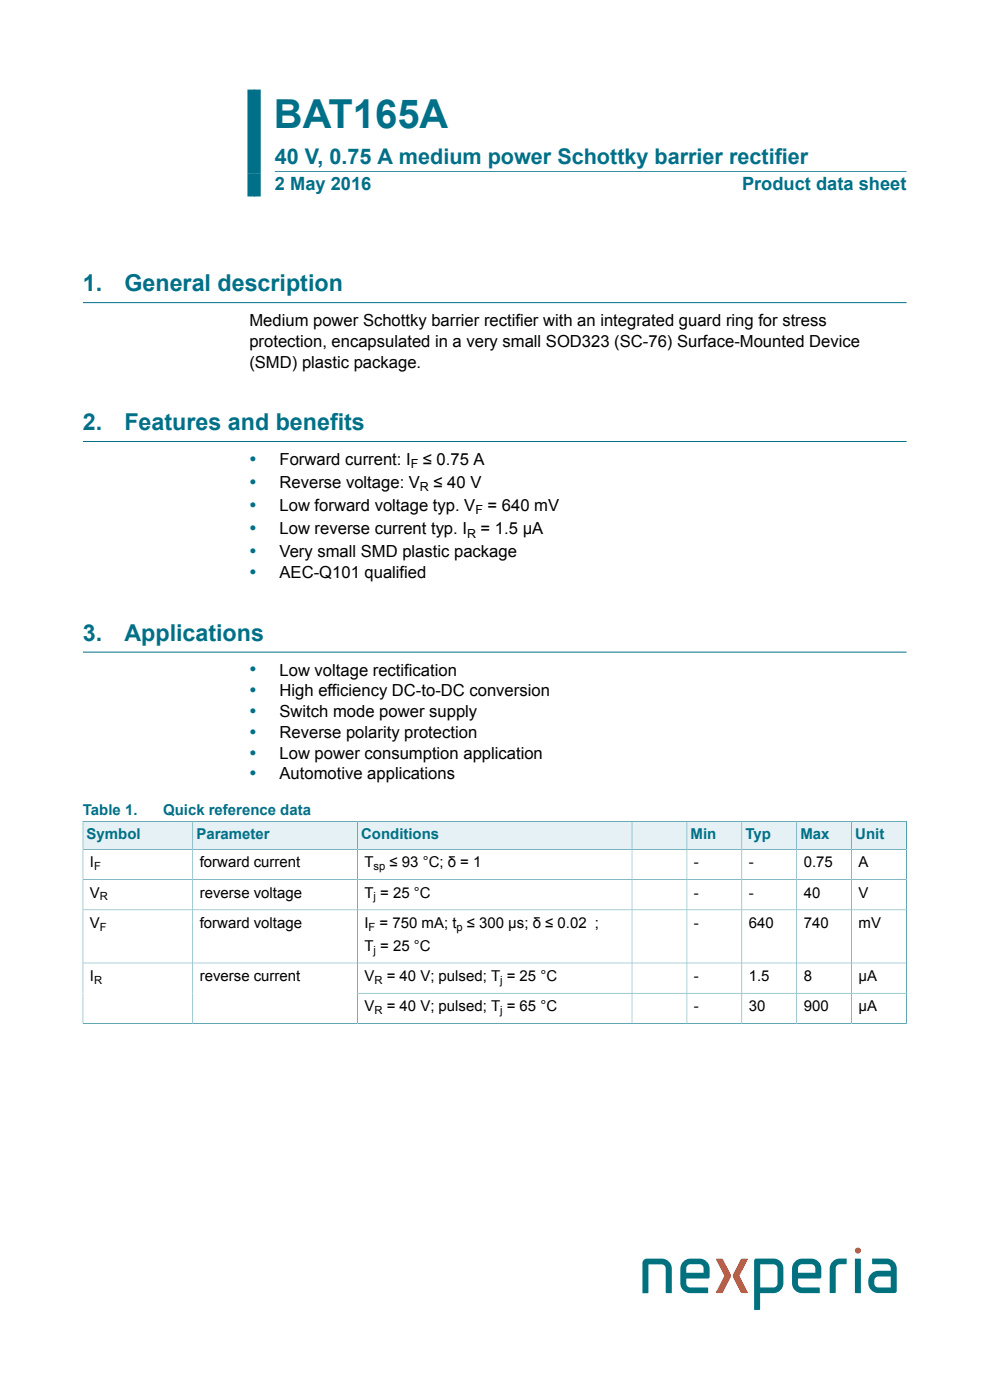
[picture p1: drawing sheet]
<svg xmlns="http://www.w3.org/2000/svg" width="210mm" height="297mm" viewBox="0 0 210 297" stroke-linecap="round" stroke-linejoin="round" font-family="sans-serif">
<defs><g id="words">
<text font-size="8.5" fill="#007088" x="58.1" y="27.2">BAT165A</text>
<g font-size="4.9" fill="#007088">
<text x="17.6" y="61.8">1.</text>
<text x="26.4" y="61.8">General description</text>
<text x="17.6" y="91.2">2.</text>
<text x="26.4" y="91.2">Features and benefits</text>
<text x="17.6" y="135.9">3.</text>
<text x="26.4" y="135.9">Applications</text>
</g>
<text font-size="4.6" fill="#007088" x="58.3" y="34.8">40 V, 0.75 A medium power Schottky barrier rectifier</text>
<g font-size="4.2" fill="#007088">
<text x="52.9" y="98.8">•</text>
<text x="52.9" y="103.7">•</text>
<text x="52.9" y="108.6">•</text>
<text x="52.9" y="113.5">•</text>
<text x="52.9" y="118.4">•</text>
<text x="52.9" y="122.9">•</text>
<text x="52.9" y="143.5">•</text>
<text x="52.9" y="147.9">•</text>
<text x="52.9" y="152.3">•</text>
<text x="52.9" y="156.7">•</text>
<text x="52.9" y="161.1">•</text>
<text x="52.9" y="165.5">•</text>
</g>
<g font-size="3.9" fill="#007088">
<text x="58.3" y="40.2">2 May 2016</text>
<text x="157.4" y="40.2">Product data sheet</text>
</g>
<g font-size="3.5">
<text x="52.9" y="69.2">Medium power Schottky barrier rectifier with an integrated guard ring for stress</text>
<text x="52.9" y="73.6">protection, encapsulated in a very small SOD323 (SC-76) Surface-Mounted Device</text>
<text x="52.9" y="78">(SMD) plastic package.</text>
<text x="59.3" y="98.6">Forward current: I</text>
<text x="89.7" y="98.6">≤ 0.75 A</text>
<text x="59.3" y="103.5">Reverse voltage: V</text>
<text x="92" y="103.5">≤ 40 V</text>
<text x="59.3" y="108.4">Low forward voltage typ. V</text>
<text x="59.3" y="113.4">Low reverse current typ. I</text>
<text x="102" y="113.4">= 1.5 µA</text>
<text x="103.4" y="108.4">= 640 mV</text>
<text x="59.3" y="118.3">Very small SMD plastic package</text>
<text x="59.3" y="122.7">AEC-Q101 qualified</text>
<text x="59.3" y="143.3">Low voltage rectification</text>
<text x="59.3" y="147.7">High efficiency DC-to-DC conversion</text>
<text x="59.3" y="152.1">Switch mode power supply</text>
<text x="59.3" y="156.5">Reverse polarity protection</text>
<text x="59.3" y="161">Low power consumption application</text>
<text x="59.3" y="165.4">Automotive applications</text>
</g>
<g font-size="3.2" fill="#007088">
<text x="17.6" y="172.9">Table 1.</text>
<text x="34.6" y="172.9">Quick reference data</text>
<text x="18.4" y="178">Symbol</text>
<text x="41.7" y="178">Parameter</text>
<text x="76.6" y="178">Conditions</text>
<text x="146.5" y="178">Min</text>
<text x="158.1" y="178">Typ</text>
<text x="169.8" y="178">Max</text>
<text x="181.4" y="178">Unit</text>
</g>
<g font-size="3.2">
<text x="19.1" y="184">I</text>
<text x="42.4" y="184">forward current</text>
<text x="77.3" y="184">T</text>
<text x="82.6" y="184">≤ 93 °C; δ = 1</text>
<text x="147.2" y="184">-</text>
<text x="158.8" y="184">-</text>
<text x="170.5" y="184">0.75</text>
<text x="182.1" y="184">A</text>
<text x="19.1" y="190.4">V</text>
<text x="42.4" y="190.4">reverse voltage</text>
<text x="77.3" y="190.4">T = 25 °C</text>
<text x="147.2" y="190.4">-</text>
<text x="158.8" y="190.4">-</text>
<text x="170.5" y="190.4">40</text>
<text x="182.1" y="190.4">V</text>
<text x="19.1" y="196.8">V</text>
<text x="42.4" y="196.8">forward voltage</text>
<text x="77.3" y="196.8">I</text>
<text x="80.5" y="196.8">= 750 mA; t ≤ 300 µs; δ ≤ 0.02 ;</text>
<text x="147.2" y="196.8">-</text>
<text x="158.8" y="196.8">640</text>
<text x="170.5" y="196.8">740</text>
<text x="182.1" y="196.8">mV</text>
<text x="77.3" y="201.7">T = 25 °C</text>
<text x="19.1" y="208.1">I</text>
<text x="42.4" y="208.1">reverse current</text>
<text x="77.3" y="208.1">V</text>
<text x="82" y="208.1">= 40 V; pulsed; T = 25 °C</text>
<text x="147.2" y="208.1">-</text>
<text x="158.8" y="208.1">1.5</text>
<text x="170.5" y="208.1">8</text>
<text x="182.1" y="208.1">µA</text>
<text x="77.3" y="214.5">V</text>
<text x="82" y="214.5">= 40 V; pulsed; T = 65 °C</text>
<text x="147.2" y="214.5">-</text>
<text x="158.8" y="214.5">30</text>
<text x="170.5" y="214.5">900</text>
<text x="182.1" y="214.5">µA</text>
</g>
<g font-size="2.6">
<text x="87.1" y="99.3">F</text>
<text x="89.1" y="104.2">R</text>
<text x="100.8" y="109.1">F</text>
<text x="99.1" y="114">R</text>
</g>
<g font-size="2.4">
<text x="20" y="184.6">F</text>
<text x="79.3" y="184.6">sp</text>
<text x="21.2" y="191">R</text>
<text x="79.3" y="191">j</text>
<text x="21.2" y="197.4">F</text>
<text x="78.2" y="197.4">F</text>
<text x="96.8" y="197.4">p</text>
<text x="79.3" y="202.3">j</text>
<text x="20" y="208.7">R</text>
<text x="79.4" y="208.7">R</text>
<text x="106.1" y="208.7">j</text>
<text x="79.4" y="215.1">R</text>
<text x="106.1" y="215.1">j</text>
</g>
</g></defs>
<path d="M53.9 19v22.7" fill="none" stroke="#007088" stroke-width="2.8" stroke-linecap="butt"/>
<path d="M58.3 36.3h134M17.6 64.2h174.7M17.6 93.7h174.7M17.6 138.3h174.7" fill="none" stroke="#007088" stroke-width=".21"/>
<path d="M17.7 174.3h23.1v5.8h-23.1z" fill="#e5f1f4"/>
<path d="M17.6 174.2v6h23.3v-6h-23.4" fill="none" stroke="#007088" stroke-width=".21"/>
<path d="M41 174.3h34.8v5.8h-34.8z" fill="#e5f1f4"/>
<path d="M40.9 174.2h34.9v6h-34.9z" fill="none" stroke="#007088" stroke-width=".21"/>
<path d="M75.9 174.3h58.1v5.8h-58.1z" fill="#e5f1f4"/>
<path d="M75.8 174.2h58.3v6h-58.3z" fill="none" stroke="#007088" stroke-width=".21"/>
<path d="M134.1 174.3h11.5v5.8h-11.5z" fill="#e5f1f4"/>
<path d="M134.1 174.2h11.6v6h-11.6z" fill="none" stroke="#007088" stroke-width=".21"/>
<path d="M145.8 174.3h11.5v5.8h-11.5z" fill="#e5f1f4"/>
<path d="M145.7 174.2h11.7v6h-11.7z" fill="none" stroke="#007088" stroke-width=".21"/>
<path d="M157.4 174.3h11.5v5.8h-11.5z" fill="#e5f1f4"/>
<path d="M157.4 174.2h11.6v6h-11.6z" fill="none" stroke="#007088" stroke-width=".21"/>
<path d="M169.1 174.3h11.5v5.8h-11.5z" fill="#e5f1f4"/>
<path d="M169 174.2h11.7v6h-11.7z" fill="none" stroke="#007088" stroke-width=".21"/>
<path d="M180.7 174.3h11.5v5.8h-11.5z" fill="#e5f1f4"/>
<g fill="none" stroke="#007088" stroke-width=".21">
<path d="M192.3 174.2v43M192.4 174.2h-11.7v42.9M17.6 186.6h174.7M17.6 193h174.7M40.9 180.2v36.9M75.8 180.2v36.9M134.1 180.2v36.9M145.7 180.2v36.9M157.4 180.2v36.9M169 180.2v36.9M192.3 180.2h-174.7v37M17.6 204.3h174.7"/>
<path d="M75.8 210.7h116.5M192.4 217.1h-174.9"/>
</g>
<g fill="#00717d">
<path d="M136.6 267.3l.6-.3h3.2a2.13 2.13 0 0 1 2.1 2.1v5.2h-1.1l-.2-.1v-5.1a.87 .87 0 0 0-.8-.9h-2.9v6l-.1 .1h-1.1v-6.3z"/>
<path d="M176.6 267.6a3.2 3.2 0 0 1 3-.6l-.1 1.1-1.4 .1a.87 .87 0 0 0-.8 .9v5l-.2 .2h-1.1v-5.2l.1-.5z"/>
<path d="M181.3 267h1.1l.2 .2v7.1h-1.1l-.2-.1z"/>
<path d="M160 267.2v10.7h1.1l.1-.2v-3.4h2.8a2.13 2.13 0 0 0 2.2-2.1v-3.1a2.09 2.09 0 0 0-2.1-2.1h-3.7zM161.3 268.2h2.8a.87 .87 0 0 1 .8 .9v3.2a.87 .87 0 0 1-.8 .8h-2.8z"/>
<path d="M185 267v1l.2 .2h2.9a1 1 0 0 1 .8 1.4h-2.6a2.37 2.37 0 0 0-2.1 2.4 2.37 2.37 0 0 0 2.1 2.3h3.4l.5-.2v-5a2.13 2.13 0 0 0-2.1-2.1zM185.7 271.1l.6-.3h2.6v2.3h-2.6a1.21 1.21 0 0 1-.9-.8 1.21 1.21 0 0 1 .3-1.2z"/>
</g>
<circle cx="182" cy="265.3" r=".64" fill="#f05128"/>
<g fill="#00717d">
<path d="M145.8 268.4l.6-.2h2a.87 .87 0 0 1 .8 .9v.9h-3.6v-.9zM144.9 267.6a2.31 2.31 0 0 0-.6 1.9v2.4a2.13 2.13 0 0 0 2.1 2.4h3.8v-1l-.1-.2h-3.7a.87 .87 0 0 1-.8-.8v-1.1h4.8a3.7 3.7 0 0 0 .1-2.6 2.13 2.13 0 0 0-2.1-1.6 3.7 3.7 0 0 0-3.5 .6z"/>
<path d="M169.5 268.4l.6-.2h2a.87 .87 0 0 1 .8 .9v.9h-3.6v-.9zM168.6 267.6a2.31 2.31 0 0 0-.6 1.9v2.4a2.15 2.15 0 0 0 2.1 2.4h3.8v-1l-.2-.2h-3.6a.87 .87 0 0 1-.8-.8v-1.1h4.8a3.7 3.7 0 0 0 0-2.6 2.13 2.13 0 0 0-2-1.6 3.7 3.7 0 0 0-3.5 .6z"/>
</g>
<g fill="#f05128">
<path d="M151.9 267.1l1.1-.1 .3 .2 1.5 2.8a1.04 1.04 0 0 1 0 1.4l-1.4 2.8-.4 .1h-1.1l1.8-3.6z"/>
<path d="M157.1 267.2l.4-.2 1.1 .1-1.8 3.6 1.8 3.6h-1.1l-.4-.1-1.4-2.8a1.04 1.04 0 0 1 0-1.4z"/>
</g>
<use href="#words"/>
</svg>
